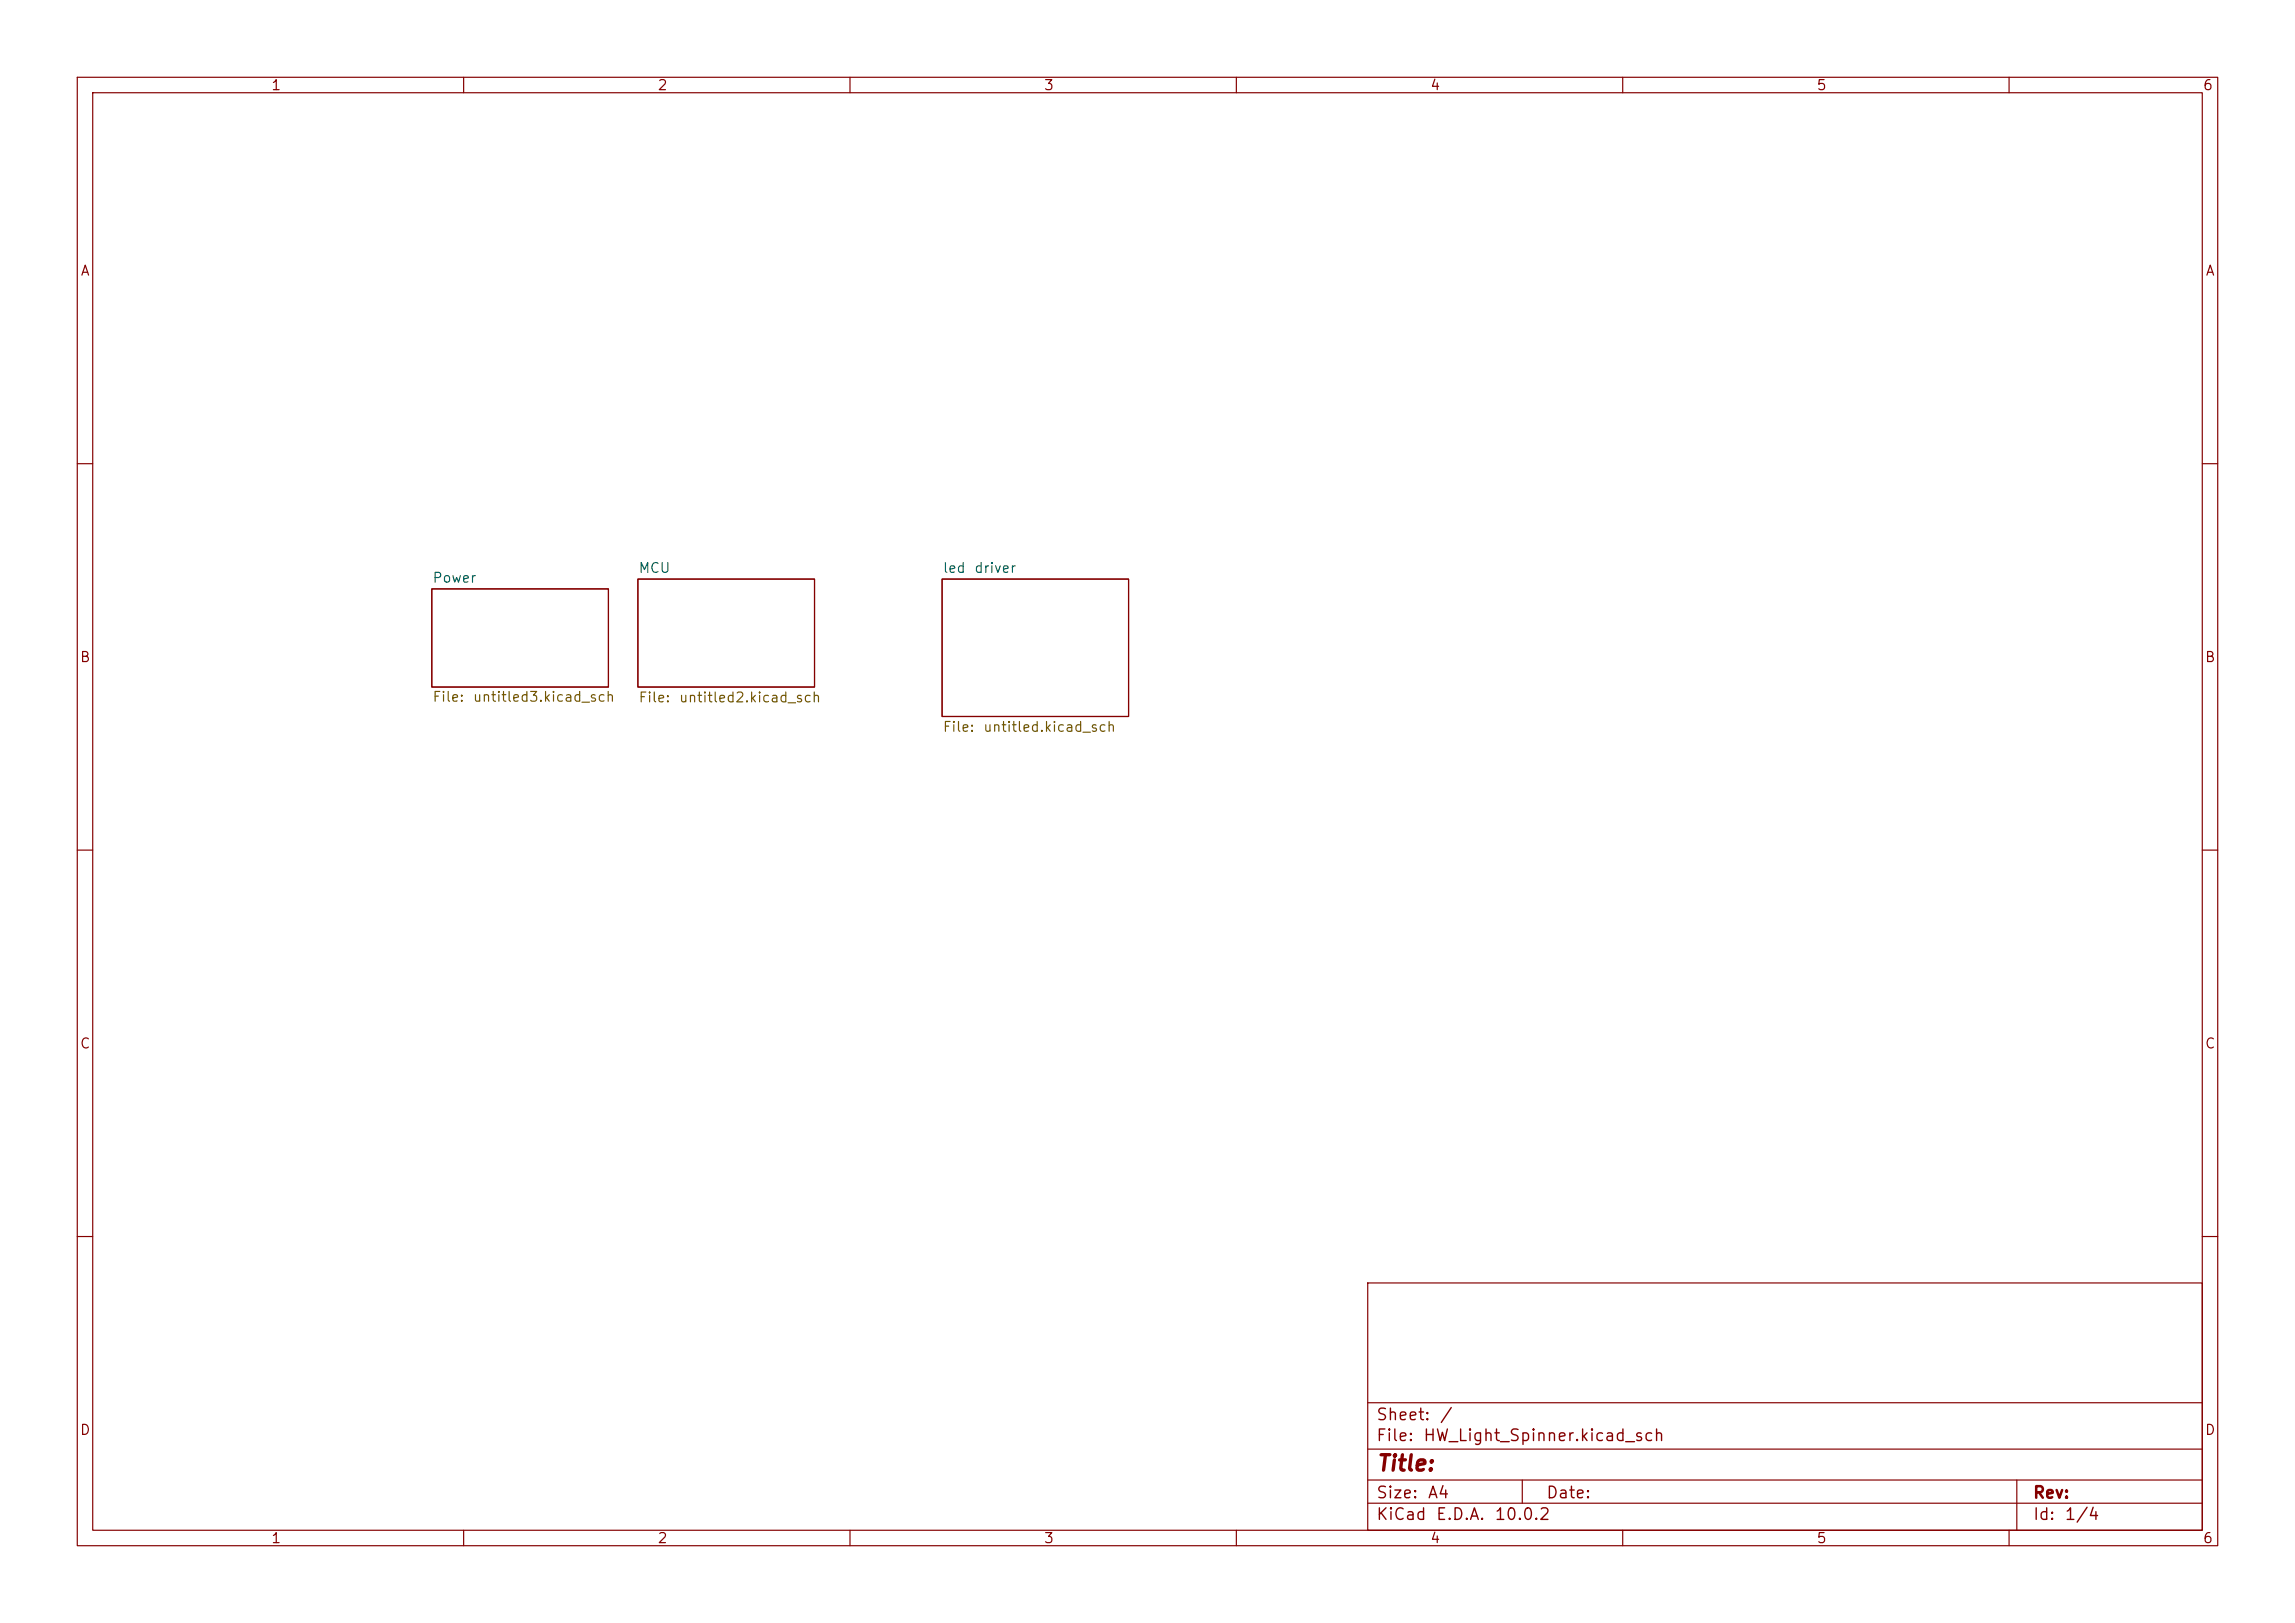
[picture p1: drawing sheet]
<svg xmlns="http://www.w3.org/2000/svg" width="297mm" height="210mm" viewBox="0 0 297 210" stroke-linecap="round" stroke-linejoin="round" font-family="sans-serif">
<defs><g id="words">
<text font-size="2" fill="#840000" x="178" y="190.8">Title:</text>
<g font-size="1.5" fill="#840000">
<text x="178" y="184.2">Sheet:</text>
<text x="186.2" y="184.2">/</text>
<text x="178" y="186.9">File:</text>
<text x="184.1" y="186.9">HW_Light_Spinner.kicad_sch</text>
<text x="178" y="197.1">KiCad</text>
<text x="178" y="194.3">Size:</text>
<text x="184.7" y="194.3">A4</text>
<text x="185.7" y="197.1">E.D.A.</text>
<text x="193.3" y="197.1">10.0.2</text>
<text x="200" y="194.3">Date:</text>
<text x="263" y="194.3">Rev:</text>
<text x="263" y="197.1">Id:</text>
<text x="267.1" y="197.1">1/4</text>
</g>
<g font-size="1.3" fill="#840000">
<text x="35" y="12">1</text>
<text x="85" y="12">2</text>
<text x="135" y="12">3</text>
<text x="185" y="12">4</text>
<text x="235" y="12">5</text>
<text x="285" y="12">6</text>
<text x="10.3" y="36">A</text>
<text x="285.3" y="36">A</text>
<text x="10.3" y="86">B</text>
<text x="285.3" y="86">B</text>
<text x="10.3" y="136">C</text>
<text x="285.3" y="136">C</text>
<text x="10.3" y="186">D</text>
<text x="285.3" y="186">D</text>
<text x="35" y="200">1</text>
<text x="85" y="200">2</text>
<text x="135" y="200">3</text>
<text x="185" y="200">4</text>
<text x="235" y="200">5</text>
<text x="285" y="200">6</text>
</g>
<g font-size="1.3" fill="#006464">
<text x="55.9" y="75.7">Power</text>
<text x="82.5" y="74.4">MCU</text>
<text x="121.9" y="74.4">led</text>
<text x="126" y="74.4">driver</text>
</g>
<g font-size="1.3" fill="#725600">
<text x="55.9" y="91.1">File:</text>
<text x="61.1" y="91.1">untitled3.kicad_sch</text>
<text x="82.5" y="91.2">File:</text>
<text x="87.8" y="91.2">untitled2.kicad_sch</text>
<text x="121.9" y="95">File:</text>
<text x="127.1" y="95">untitled.kicad_sch</text>
</g>
</g></defs>
<g fill="none" stroke="#840000" stroke-width=".15">
<path d="M10 10h277v190h-277zM12 12h273v186h-273zM60 10v2M110 10v2M160 10v2M210 10v2M260 10v2M10 60h2M55.9 76.2h22.8v12.7h-22.8zM82.5 74.9h22.9v14h-22.9zM121.9 74.9h24.1v17.8h-24.1zM285 60h2"/>
<path d="M10 110h2M285 110h2M10 160h2M177 166h108v32h-108zM285 160h2M60 198v2M110 198v2M160 198v2M177 194.5h108M177 191.5h108M177 187.5h108M177 181.5h108"/>
<path d="M197 191.5v3M210 198v2M260 198v2M261 191.5v6.5"/>
</g>
<use href="#words"/>
</svg>
